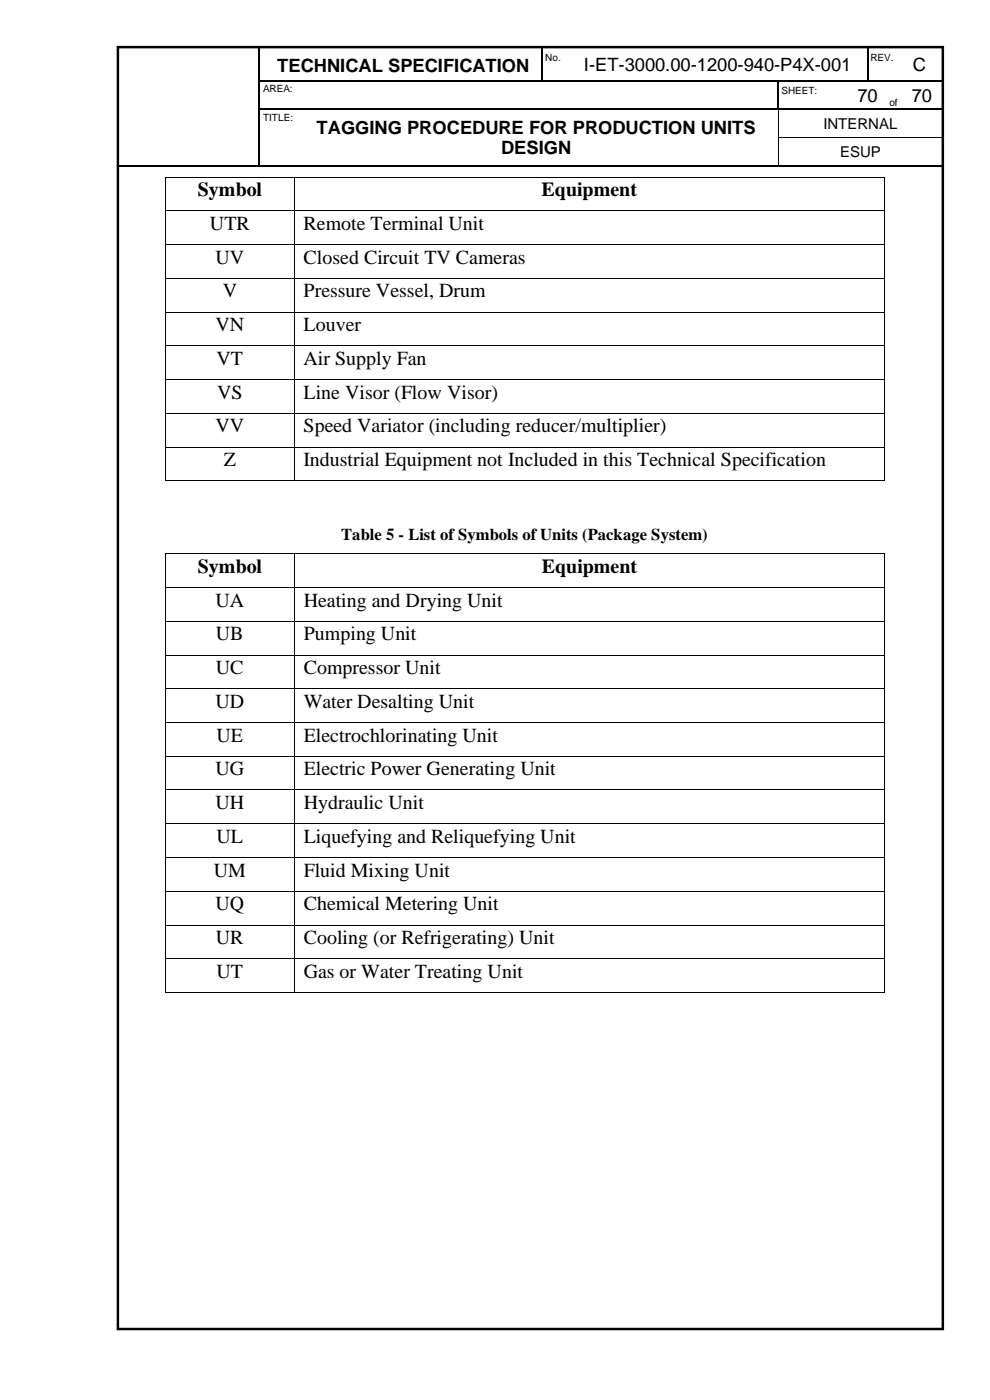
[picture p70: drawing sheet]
<svg xmlns="http://www.w3.org/2000/svg" width="210mm" height="297mm" viewBox="0 0 210 297" stroke-linecap="round" stroke-linejoin="round" font-family="sans-serif">
<defs><g id="words">
<g font-size="4.2">
<text x="42" y="41.6">Symbol</text>
<text x="114.9" y="41.6">Equipment</text>
<text x="44.5" y="48.8">UTR</text>
<text x="64.4" y="48.8">Remote Terminal Unit</text>
<text x="45.7" y="55.9">UV</text>
<text x="64.4" y="55.9">Closed Circuit TV Cameras</text>
<text x="47.3" y="63.1">V</text>
<text x="64.4" y="63.1">Pressure Vessel, Drum</text>
<text x="45.7" y="70.3">VN</text>
<text x="64.4" y="70.3">Louver</text>
<text x="45.9" y="77.4">VT</text>
<text x="64.4" y="77.4">Air Supply Fan</text>
<text x="46.1" y="84.6">VS</text>
<text x="64.4" y="84.6">Line Visor (Flow Visor)</text>
<text x="45.7" y="91.8">VV</text>
<text x="64.4" y="91.8">Speed Variator (including reducer/multiplier)</text>
<text x="47.5" y="98.9">Z</text>
<text x="64.4" y="98.9">Industrial Equipment not Included in this Technical Specification</text>
<text x="42" y="121.5">Symbol</text>
<text x="114.9" y="121.5">Equipment</text>
<text x="45.7" y="128.7">UA</text>
<text x="64.4" y="128.7">Heating and Drying Unit</text>
<text x="45.8" y="135.9">UB</text>
<text x="64.4" y="135.9">Pumping Unit</text>
<text x="45.8" y="143">UC</text>
<text x="64.4" y="143">Compressor Unit</text>
<text x="45.7" y="150.2">UD</text>
<text x="64.4" y="150.2">Water Desalting Unit</text>
<text x="45.9" y="157.3">UE</text>
<text x="64.4" y="157.3">Electrochlorinating Unit</text>
<text x="45.7" y="164.5">UG</text>
<text x="64.4" y="164.5">Electric Power Generating Unit</text>
<text x="45.7" y="171.6">UH</text>
<text x="64.4" y="171.6">Hydraulic Unit</text>
<text x="45.9" y="178.8">UL</text>
<text x="64.4" y="178.8">Liquefying and Reliquefying Unit</text>
<text x="45.3" y="186">UM</text>
<text x="64.4" y="186">Fluid Mixing Unit</text>
<text x="45.7" y="193.2">UQ</text>
<text x="64.4" y="193.2">Chemical Metering Unit</text>
<text x="45.8" y="200.3">UR</text>
<text x="64.4" y="200.3">Cooling (or Refrigerating) Unit</text>
<text x="45.9" y="207.5">UT</text>
<text x="64.4" y="207.5">Gas or Water Treating Unit</text>
</g>
<g font-size="3.9">
<text x="58.8" y="15.3">TECHNICAL SPECIFICATION</text>
<text x="123.8" y="15.1">I-ET-3000.00-1200-940-P4X-001</text>
<text x="193.7" y="15.1">C</text>
<text x="181.9" y="21.5">70</text>
<text x="193.4" y="21.5">70</text>
<text x="67.2" y="28.3">TAGGING PROCEDURE FOR PRODUCTION UNITS</text>
<text x="106.3" y="32.8">DESIGN</text>
</g>
<text font-size="3.5" x="72.4" y="114.5">Table 5 - List of Symbols of Units (Package System)</text>
<g font-size="3.2">
<text x="174.7" y="27.3">INTERNAL</text>
<text x="178.2" y="33.3">ESUP</text>
</g>
<g font-size="2.1">
<text x="115.7" y="13">No.</text>
<text x="184.7" y="13">REV.</text>
<text x="55.8" y="19.6">AREA:</text>
<text x="165.8" y="19.9">SHEET:</text>
<text x="188.7" y="22.5">of</text>
<text x="55.8" y="25.6">TITLE:</text>
</g>
</g></defs>
<g fill="none" stroke="#000" stroke-width=".25">
<path d="M55 10v7M55 17.3v5.7M55.2 17.1h7.3M62.8 17.1h52.1M115 10v7M115.2 17.1h4.4M119.8 17.1h45.1M165.1 17.3v5.7M165.2 17.1h14.9M180.3 17.1h3.6M184.1 10v7M184.2 17.1h3.9"/>
<path d="M191.3 17.1h8.8M25 35.1h29.9M55 23.2v5.8M55 29.3v5.7M55.2 23.1h7.3M55.2 35.1h7.3M62.8 23.1h102.1M62.8 35.1h102.2M165.2 35.1h34.8M165.4 23.1h14.7M180.3 23.1h7.8M188.3 23.1h2.8"/>
<path d="M191.3 23.1h8.7M200.1 23.2v5.8M200.1 29.3v5.7"/>
</g>
<g fill="#000">
<path d="M54.9 17h.3v.3h-.3z" fill-rule="evenodd"/>
<path d="M62.5 17h.3v.3h-.3z" fill-rule="evenodd"/>
<path d="M114.9 17h.3v.3h-.3z" fill-rule="evenodd"/>
<path d="M119.6 17h.2v.3h-.2z" fill-rule="evenodd"/>
<path d="M164.9 17h.3v.3h-.3z" fill-rule="evenodd"/>
<path d="M180.1 17h.2v.3h-.2z" fill-rule="evenodd"/>
<path d="M183.9 17h.3v.3h-.3z" fill-rule="evenodd"/>
<path d="M188.1 17h.2v.3h-.2z" fill-rule="evenodd"/>
<path d="M188.3 17h1.8v.3h-1.8z" fill-rule="evenodd"/>
<path d="M190.1 17h.2v.3h-.2z" fill-rule="evenodd"/>
<path d="M190.3 17h.8v.3h-.8z" fill-rule="evenodd"/>
<path d="M191.1 17h.2v.3h-.2z" fill-rule="evenodd"/>
<path d="M34.9 37.5h.2v.2h-.2z" fill-rule="evenodd"/>
<path d="M34.9 37.5h.2v.2h-.2z" fill-rule="evenodd"/>
<path d="M54.9 23h.3v.2h-.3z" fill-rule="evenodd"/>
<path d="M54.9 29h.3v.3h-.3z" fill-rule="evenodd"/>
<path d="M54.9 35h.3v.3h-.3z" fill-rule="evenodd"/>
<path d="M62.4 37.5h.2v.2h-.2z" fill-rule="evenodd"/>
<path d="M62.5 23h.3v.2h-.3z" fill-rule="evenodd"/>
<path d="M62.5 35h.3v.3h-.3z" fill-rule="evenodd"/>
<path d="M164.9 23h.3v.2h-.3z" fill-rule="evenodd"/>
<path d="M165 29h.1v.3h-.1z" fill-rule="evenodd"/>
<path d="M165 35h.2v.3h-.2z" fill-rule="evenodd"/>
<path d="M165.2 23h.2v.2h-.2z" fill-rule="evenodd"/>
<path d="M180.1 23h.2v.2h-.2z" fill-rule="evenodd"/>
<path d="M187.5 37.5h.2v.2h-.2z" fill-rule="evenodd"/>
<path d="M187.5 37.5h.2v.2h-.2z" fill-rule="evenodd"/>
<path d="M188.1 23h.2v.2h-.2z" fill-rule="evenodd"/>
<path d="M191.1 23h.2v.2h-.2z" fill-rule="evenodd"/>
<path d="M200 23h.2v.2h-.2z" fill-rule="evenodd"/>
<path d="M200 29h.2v.3h-.2z" fill-rule="evenodd"/>
<path d="M200 35h.2v.3h-.2z" fill-rule="evenodd"/>
<path d="M200 35h.2v.3h-.2z" fill-rule="evenodd"/>
<path d="M34.9 44.7h.2v.1h-.2z" fill-rule="evenodd"/>
<path d="M34.9 51.8h.2v.2h-.2z" fill-rule="evenodd"/>
<path d="M34.9 59h.2v.1h-.2z" fill-rule="evenodd"/>
<path d="M62.4 44.7h.2v.1h-.2z" fill-rule="evenodd"/>
<path d="M62.4 51.8h.2v.2h-.2z" fill-rule="evenodd"/>
<path d="M62.4 59h.2v.1h-.2z" fill-rule="evenodd"/>
<path d="M187.5 44.7h.2v.1h-.2z" fill-rule="evenodd"/>
<path d="M187.5 51.8h.2v.2h-.2z" fill-rule="evenodd"/>
<path d="M187.5 59h.2v.1h-.2z" fill-rule="evenodd"/>
<path d="M34.9 66.1h.2v.2h-.2z" fill-rule="evenodd"/>
<path d="M34.9 73.3h.2v.2h-.2z" fill-rule="evenodd"/>
<path d="M62.4 66.1h.2v.2h-.2z" fill-rule="evenodd"/>
<path d="M62.4 73.3h.2v.2h-.2z" fill-rule="evenodd"/>
<path d="M187.5 66.1h.2v.2h-.2z" fill-rule="evenodd"/>
<path d="M187.5 73.3h.2v.2h-.2z" fill-rule="evenodd"/>
<path d="M34.9 80.5h.2v.2h-.2z" fill-rule="evenodd"/>
<path d="M34.9 87.6h.2v.2h-.2z" fill-rule="evenodd"/>
<path d="M34.9 94.8h.2v.2h-.2z" fill-rule="evenodd"/>
<path d="M62.4 80.5h.2v.2h-.2z" fill-rule="evenodd"/>
<path d="M62.4 87.6h.2v.2h-.2z" fill-rule="evenodd"/>
<path d="M62.4 94.8h.2v.2h-.2z" fill-rule="evenodd"/>
<path d="M187.5 80.5h.2v.2h-.2z" fill-rule="evenodd"/>
<path d="M187.5 87.6h.2v.2h-.2z" fill-rule="evenodd"/>
<path d="M187.5 94.8h.2v.2h-.2z" fill-rule="evenodd"/>
<path d="M34.9 102h.2v.1h-.2z" fill-rule="evenodd"/>
<path d="M34.9 102h.2v.1h-.2z" fill-rule="evenodd"/>
<path d="M35 117.4h.1v.2h-.1z" fill-rule="evenodd"/>
<path d="M35 117.4h.1v.2h-.1z" fill-rule="evenodd"/>
<path d="M62.4 102h.2v.1h-.2z" fill-rule="evenodd"/>
<path d="M62.4 117.4h.2v.2h-.2z" fill-rule="evenodd"/>
<path d="M187.5 102h.2v.1h-.2z" fill-rule="evenodd"/>
<path d="M187.5 102h.2v.1h-.2z" fill-rule="evenodd"/>
<path d="M187.5 117.4h.2v.2h-.2z" fill-rule="evenodd"/>
<path d="M187.5 117.4h.2v.2h-.2z" fill-rule="evenodd"/>
<path d="M35 124.6h.1v.1h-.1z" fill-rule="evenodd"/>
<path d="M35 131.8h.1v.1h-.1z" fill-rule="evenodd"/>
<path d="M35 138.9h.1v.2h-.1z" fill-rule="evenodd"/>
<path d="M62.4 124.6h.2v.1h-.2z" fill-rule="evenodd"/>
<path d="M62.4 131.8h.2v.1h-.2z" fill-rule="evenodd"/>
<path d="M62.4 138.9h.2v.2h-.2z" fill-rule="evenodd"/>
<path d="M187.5 124.6h.2v.1h-.2z" fill-rule="evenodd"/>
<path d="M187.5 131.8h.2v.1h-.2z" fill-rule="evenodd"/>
<path d="M187.5 138.9h.2v.2h-.2z" fill-rule="evenodd"/>
<path d="M35 146.1h.1v.1h-.1z" fill-rule="evenodd"/>
<path d="M35 153.2h.1v.2h-.1z" fill-rule="evenodd"/>
<path d="M62.4 146.1h.2v.1h-.2z" fill-rule="evenodd"/>
<path d="M62.4 153.2h.2v.2h-.2z" fill-rule="evenodd"/>
<path d="M187.5 146.1h.2v.1h-.2z" fill-rule="evenodd"/>
<path d="M187.5 153.2h.2v.2h-.2z" fill-rule="evenodd"/>
<path d="M35 160.4h.1v.2h-.1z" fill-rule="evenodd"/>
<path d="M35 167.5h.1v.2h-.1z" fill-rule="evenodd"/>
<path d="M35 174.7h.1v.2h-.1z" fill-rule="evenodd"/>
<path d="M62.4 160.4h.2v.2h-.2z" fill-rule="evenodd"/>
<path d="M62.4 167.5h.2v.2h-.2z" fill-rule="evenodd"/>
<path d="M62.4 174.7h.2v.2h-.2z" fill-rule="evenodd"/>
<path d="M187.5 160.4h.2v.2h-.2z" fill-rule="evenodd"/>
<path d="M187.5 167.5h.2v.2h-.2z" fill-rule="evenodd"/>
<path d="M187.5 174.7h.2v.2h-.2z" fill-rule="evenodd"/>
<path d="M35 181.9h.1v.2h-.1z" fill-rule="evenodd"/>
<path d="M35 189h.1v.2h-.1z" fill-rule="evenodd"/>
<path d="M35 196.2h.1v.2h-.1z" fill-rule="evenodd"/>
<path d="M62.4 181.9h.2v.2h-.2z" fill-rule="evenodd"/>
<path d="M62.4 189h.2v.2h-.2z" fill-rule="evenodd"/>
<path d="M62.4 196.2h.2v.2h-.2z" fill-rule="evenodd"/>
<path d="M187.5 181.9h.2v.2h-.2z" fill-rule="evenodd"/>
<path d="M187.5 189h.2v.2h-.2z" fill-rule="evenodd"/>
<path d="M187.5 196.2h.2v.2h-.2z" fill-rule="evenodd"/>
<path d="M35 203.4h.1v.1h-.1z" fill-rule="evenodd"/>
<path d="M35 210.5h.1v.2h-.1z" fill-rule="evenodd"/>
<path d="M35 210.5h.1v.2h-.1z" fill-rule="evenodd"/>
<path d="M62.4 203.4h.2v.1h-.2z" fill-rule="evenodd"/>
<path d="M62.4 210.5h.2v.2h-.2z" fill-rule="evenodd"/>
<path d="M187.5 203.4h.2v.1h-.2z" fill-rule="evenodd"/>
<path d="M187.5 210.5h.2v.2h-.2z" fill-rule="evenodd"/>
<path d="M187.5 210.5h.2v.2h-.2z" fill-rule="evenodd"/>
</g>
<g fill="none" stroke="#000" stroke-width=".21">
<path d="M35 37.7v7M35.1 37.6h27.4M62.5 37.7v7M62.6 37.6h124.9M165.1 23.2v5.8M165.1 29.3v5.7M165.1 29.1h34.9M187.6 37.7v7M35 44.8v7M35 52v7M35 59.1v7M35.1 44.8h27.4"/>
<path d="M35.1 51.9h27.4M35.1 59.1h27.4M62.5 44.8v7M62.5 52v7M62.5 59.1v7M62.6 44.8h124.9M62.6 51.9h124.9M62.6 59.1h124.9M187.6 44.8v7M187.6 52v7M187.6 59.1v7M35 66.3v7"/>
<path d="M35 73.5v7M35.1 66.2h27.4M35.1 73.4h27.4M62.5 66.3v7M62.5 73.5v7M62.6 66.2h124.9M62.6 73.4h124.9M187.6 66.3v7M187.6 73.5v7M35 80.7v6.9M35 87.8v7M35 95v7"/>
<path d="M35.1 80.6h27.4M35.1 87.7h27.4M35.1 94.9h27.4M62.5 80.7v6.9M62.5 87.8v7M62.5 95v7M62.6 80.6h124.9M62.6 87.7h124.9M62.6 94.9h124.9M187.6 80.7v6.9M187.6 87.8v7M187.6 95v7"/>
<path d="M35.1 117.6v7M35.1 102h27.4M35.1 117.5h27.4M62.5 117.6v7M62.6 102h124.9M62.6 117.5h124.9M187.6 117.6v7M35.1 124.7v7.1M35.1 131.9v7M35.1 139.1v7M35.1 124.6h27.4M35.1 131.8h27.4"/>
<path d="M35.1 139h27.4M62.5 124.7v7.1M62.5 131.9v7M62.5 139.1v7M62.6 124.6h124.9M62.6 131.8h124.9M62.6 139h124.9M187.6 124.7v7.1M187.6 131.9v7M187.6 139.1v7M35.1 146.2v7M35.1 153.4v7"/>
<path d="M35.1 146.2h27.4M35.1 153.3h27.4M62.5 146.2v7M62.5 153.4v7M62.6 146.2h124.9M62.6 153.3h124.9M187.6 146.2v7M187.6 153.4v7M35.1 160.6v6.9M35.1 167.7v7M35.1 174.9v7M35.1 160.5h27.4"/>
<path d="M35.1 167.6h27.4M35.1 174.8h27.4M62.5 160.6v6.9M62.5 167.7v7M62.5 174.9v7M62.6 160.5h124.9M62.6 167.6h124.9M62.6 174.8h124.9M187.6 160.6v6.9M187.6 167.7v7M187.6 174.9v7M35.1 182.1v6.9"/>
<path d="M35.1 189.2v7M35.1 196.4v7M35.1 182h27.4M35.1 189.1h27.4M35.1 196.3h27.4M62.5 182.1v6.9M62.5 189.2v7M62.5 196.4v7M62.6 182h124.9M62.6 189.1h124.9M62.6 196.3h124.9M187.6 182.1v6.9"/>
<path d="M187.6 189.2v7M187.6 196.4v7M35.1 203.5v7M35.1 203.4h27.4M35.1 210.6h27.4M62.5 203.5v7M62.6 203.4h124.9M62.6 210.6h124.9M187.6 203.5v7"/>
</g>
<path d="M25 10h175v272h-175z" fill="none" stroke="#000" stroke-width=".53"/>
<use href="#words"/>
</svg>
